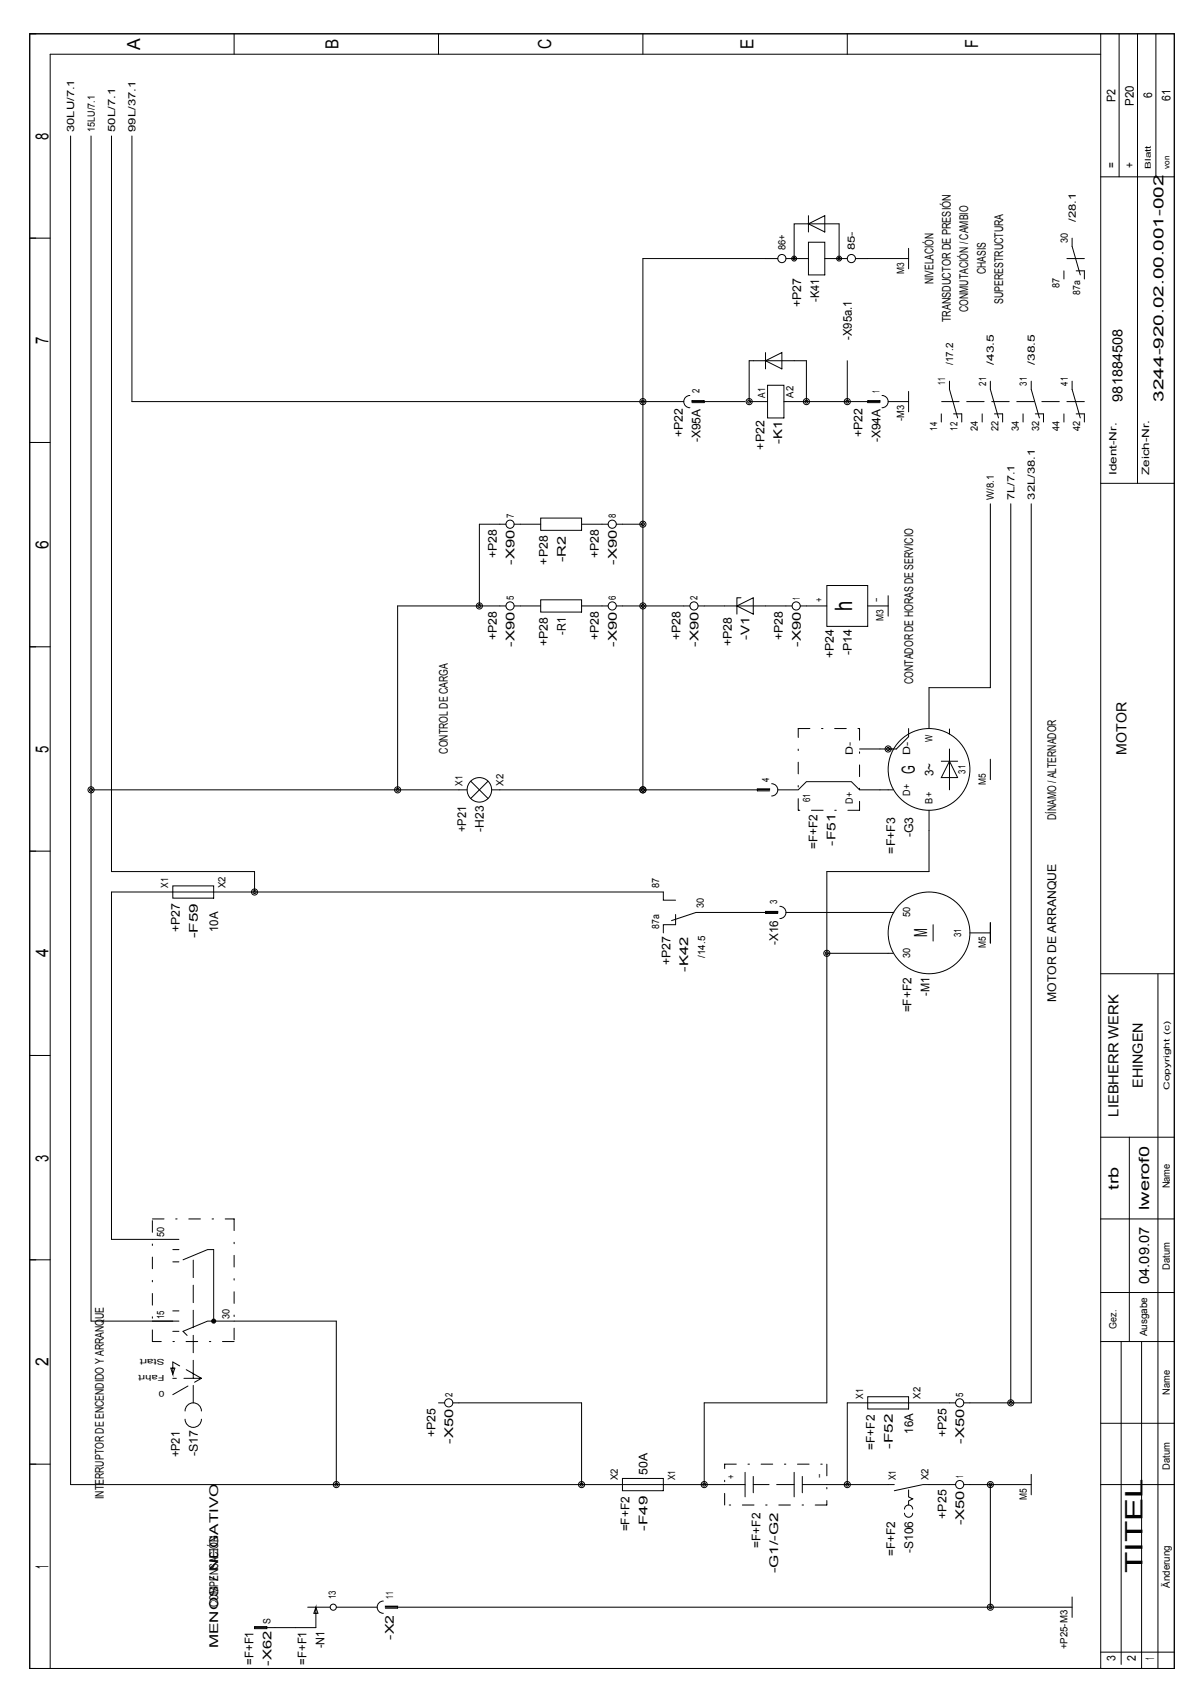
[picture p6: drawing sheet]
<svg xmlns="http://www.w3.org/2000/svg" width="210mm" height="297mm" viewBox="0 0 210 297" stroke-linecap="round" stroke-linejoin="round" font-family="sans-serif">
<defs><g id="words">
<g font-size="4.2">
<text x="150.2" y="107.8" transform="rotate(-90 150.2 107.8)">h</text>
<text x="201.4" y="277.3" transform="rotate(-90 201.4 277.3)">TITEL</text>
</g>
<g font-size="3.2">
<text x="24.7" y="8.7" transform="rotate(-90 24.7 8.7)">A</text>
<text x="59.7" y="8.6" transform="rotate(-90 59.7 8.6)">B</text>
<text x="97.1" y="8.7" transform="rotate(-90 97.1 8.7)">C</text>
<text x="132.8" y="8.6" transform="rotate(-90 132.8 8.6)">E</text>
<text x="172.4" y="8.5" transform="rotate(-90 172.4 8.5)">F</text>
<text x="8.5" y="24.7" transform="rotate(-90 8.5 24.7)">8</text>
<text x="8.5" y="60.7" transform="rotate(-90 8.5 60.7)">7</text>
<text x="8.5" y="96.7" transform="rotate(-90 8.5 96.7)">6</text>
<text x="8.5" y="132.7" transform="rotate(-90 8.5 132.7)">5</text>
<text x="161.2" y="136.4" transform="rotate(-90 161.2 136.4)">G</text>
<text x="163.4" y="165.2" transform="rotate(-90 163.4 165.2)">M</text>
<text x="8.5" y="168.8" transform="rotate(-90 8.5 168.8)">4</text>
<text x="8.5" y="204.8" transform="rotate(-90 8.5 204.8)">3</text>
<text x="8.5" y="240.8" transform="rotate(-90 8.5 240.8)">2</text>
<text x="8.5" y="276.5" transform="rotate(-90 8.5 276.5)">1</text>
</g>
<g font-size="2.5">
<text x="197.8" y="70.8" transform="rotate(-90 197.8 70.8)">981884508</text>
<text x="205" y="70.8" transform="rotate(-90 205 70.8)">3244-920.02.00.001-002</text>
<text x="198.6" y="133.1" transform="rotate(-90 198.6 133.1)">MOTOR</text>
<text x="201.4" y="191.8" transform="rotate(-90 201.4 191.8)">EHINGEN</text>
<text x="197.1" y="196.8" transform="rotate(-90 197.1 196.8)">LIEBHERR WERK</text>
<text x="197.1" y="209.7" transform="rotate(-90 197.1 209.7)">trb</text>
<text x="202.5" y="213.3" transform="rotate(-90 202.5 213.3)">lwerof0</text>
<text x="202.5" y="226.3" transform="rotate(-90 202.5 226.3)">04.09.07</text>
</g>
<g font-size="2.1">
<text x="196.6" y="18" transform="rotate(-90 196.6 18)">P2</text>
<text x="203.1" y="17.3" transform="rotate(-90 203.1 17.3)">6</text>
<text x="206.3" y="17.7" transform="rotate(-90 206.3 17.7)">61</text>
<text x="199.8" y="18.6" transform="rotate(-90 199.8 18.6)">P20</text>
<text x="196.6" y="29.6" transform="rotate(-90 196.6 29.6)">=</text>
<text x="199.8" y="29.6" transform="rotate(-90 199.8 29.6)">+</text>
<text x="144.4" y="53.2" transform="rotate(-90 144.4 53.2)">-K41</text>
<text x="164.5" y="50.1" transform="rotate(-90 164.5 50.1)">NIVELACIÓN</text>
<text x="173.7" y="48.3" transform="rotate(-90 173.7 48.3)">CHASIS</text>
<text x="176.8" y="53.6" transform="rotate(-90 176.8 53.6)">SUPERESTRUCTURA</text>
<text x="141.2" y="54.1" transform="rotate(-90 141.2 54.1)">+P27</text>
<text x="150.1" y="59.9" transform="rotate(-90 150.1 59.9)">-X95a.1</text>
<text x="167.6" y="56.8" transform="rotate(-90 167.6 56.8)">TRANSDUCTOR DE PRESIÓN</text>
<text x="170.7" y="55" transform="rotate(-90 170.7 55)">CONMUTACIÓN / CAMBIO</text>
<text x="120.3" y="77.1" transform="rotate(-90 120.3 77.1)">+P22</text>
<text x="123.5" y="78" transform="rotate(-90 123.5 78)">-X95A</text>
<text x="152" y="77.1" transform="rotate(-90 152 77.1)">+P22</text>
<text x="155.2" y="78" transform="rotate(-90 155.2 78)">-X94A</text>
<text x="134.7" y="79.3" transform="rotate(-90 134.7 79.3)">+P22</text>
<text x="137.9" y="78.4" transform="rotate(-90 137.9 78.4)">-K1</text>
<text x="87.5" y="98.4" transform="rotate(-90 87.5 98.4)">+P28</text>
<text x="90.7" y="99.6" transform="rotate(-90 90.7 99.6)">-X90</text>
<text x="96.5" y="99.5" transform="rotate(-90 96.5 99.5)">+P28</text>
<text x="99.7" y="99.1" transform="rotate(-90 99.7 99.1)">-R2</text>
<text x="105.5" y="98.4" transform="rotate(-90 105.5 98.4)">+P28</text>
<text x="108.7" y="99.6" transform="rotate(-90 108.7 99.6)">-X90</text>
<text x="87.5" y="112.8" transform="rotate(-90 87.5 112.8)">+P28</text>
<text x="96.5" y="113.9" transform="rotate(-90 96.5 113.9)">+P28</text>
<text x="99.7" y="111.9" transform="rotate(-90 99.7 111.9)">-R1</text>
<text x="105.5" y="112.8" transform="rotate(-90 105.5 112.8)">+P28</text>
<text x="120" y="112.8" transform="rotate(-90 120 112.8)">+P28</text>
<text x="129" y="113.9" transform="rotate(-90 129 113.9)">+P28</text>
<text x="132.1" y="112.8" transform="rotate(-90 132.1 112.8)">-V1</text>
<text x="138" y="112.8" transform="rotate(-90 138 112.8)">+P28</text>
<text x="90.7" y="114" transform="rotate(-90 90.7 114)">-X90</text>
<text x="108.7" y="114" transform="rotate(-90 108.7 114)">-X90</text>
<text x="123.1" y="114" transform="rotate(-90 123.1 114)">-X90</text>
<text x="141.1" y="114" transform="rotate(-90 141.1 114)">-X90</text>
<text x="147" y="116.1" transform="rotate(-90 147 116.1)">+P24</text>
<text x="150.1" y="115.5" transform="rotate(-90 150.1 115.5)">-P14</text>
<text x="160.9" y="120.6" transform="rotate(-90 160.9 120.6)">CONTADOR DE HORAS DE SERVICIO</text>
<text x="78.9" y="132.8" transform="rotate(-90 78.9 132.8)">CONTROL DE CARGA</text>
<text x="164.5" y="136.8" transform="rotate(-90 164.5 136.8)">3~</text>
<text x="82.1" y="146.7" transform="rotate(-90 82.1 146.7)">+P21</text>
<text x="85.3" y="146.6" transform="rotate(-90 85.3 146.6)">-H23</text>
<text x="144.1" y="149.7" transform="rotate(-90 144.1 149.7)">=F+F2</text>
<text x="147.2" y="149.1" transform="rotate(-90 147.2 149.1)">-F51</text>
<text x="160.9" y="147.6" transform="rotate(-90 160.9 147.6)">-G3</text>
<text x="186.1" y="144.5" transform="rotate(-90 186.1 144.5)">DÍNAMO / ALTERNADOR</text>
<text x="157.8" y="150.5" transform="rotate(-90 157.8 150.5)">=F+F3</text>
<text x="31.7" y="164.4" transform="rotate(-90 31.7 164.4)">+P27</text>
<text x="34.9" y="165.4" transform="rotate(-90 34.9 165.4)">-F59</text>
<text x="38.5" y="164.3" transform="rotate(-90 38.5 164.3)">10A</text>
<text x="137.2" y="166.6" transform="rotate(-90 137.2 166.6)">-X16</text>
<text x="118.2" y="170.1" transform="rotate(-90 118.2 170.1)">+P27</text>
<text x="121.3" y="171.3" transform="rotate(-90 121.3 171.3)">-K42</text>
<text x="160.7" y="178.5" transform="rotate(-90 160.7 178.5)">=F+F2</text>
<text x="163.8" y="175.5" transform="rotate(-90 163.8 175.5)">-M1</text>
<text x="186.1" y="176.6" transform="rotate(-90 186.1 176.6)">MOTOR DE ARRANQUE</text>
<text x="31.7" y="256.9" transform="rotate(-90 31.7 256.9)">+P21</text>
<text x="34.9" y="256.7" transform="rotate(-90 34.9 256.7)">-S17</text>
<text x="76.7" y="253.3" transform="rotate(-90 76.7 253.3)">+P25</text>
<text x="79.9" y="254.5" transform="rotate(-90 79.9 254.5)">-X50</text>
<text x="154.2" y="255.6" transform="rotate(-90 154.2 255.6)">=F+F2</text>
<text x="157.3" y="255.4" transform="rotate(-90 157.3 255.4)">-F52</text>
<text x="160.9" y="252.7" transform="rotate(-90 160.9 252.7)">16A</text>
<text x="166.8" y="253.3" transform="rotate(-90 166.8 253.3)">+P25</text>
<text x="169.9" y="254.5" transform="rotate(-90 169.9 254.5)">-X50</text>
<text x="114.1" y="260" transform="rotate(-90 114.1 260)">50A</text>
<text x="18.3" y="264.2" transform="rotate(-90 18.3 264.2)">INTERRUPTOR DE ENCENDIDO Y ARRANQUE</text>
<text x="111" y="270" transform="rotate(-90 111 270)">=F+F2</text>
<text x="114.1" y="269.9" transform="rotate(-90 114.1 269.9)">-F49</text>
<text x="166.8" y="267.7" transform="rotate(-90 166.8 267.7)">+P25</text>
<text x="169.9" y="268.9" transform="rotate(-90 169.9 268.9)">-X50</text>
<text x="134" y="272.9" transform="rotate(-90 134 272.9)">=F+F2</text>
<text x="157.8" y="274.3" transform="rotate(-90 157.8 274.3)">=F+F2</text>
<text x="160.9" y="273.8" transform="rotate(-90 160.9 273.8)">-S106</text>
<text x="137.2" y="277.4" transform="rotate(-90 137.2 277.4)">-G1/-G2</text>
<text x="38.5" y="283.3" transform="rotate(-90 38.5 283.3)">COMPENSACIÓN</text>
<text x="38.5" y="290.5" transform="rotate(-90 38.5 290.5)">MENOS / NEGATIVO</text>
<text x="44.7" y="293.5" transform="rotate(-90 44.7 293.5)">=F+F1</text>
<text x="47.8" y="293.6" transform="rotate(-90 47.8 293.6)">-X62</text>
<text x="54" y="293.5" transform="rotate(-90 54 293.5)">=F+F1</text>
<text x="57.2" y="290.5" transform="rotate(-90 57.2 290.5)">-N1</text>
<text x="69.4" y="289" transform="rotate(-90 69.4 289)">-X2</text>
<text x="196.6" y="292.9" transform="rotate(-90 196.6 292.9)">3</text>
<text x="200.2" y="292.8" transform="rotate(-90 200.2 292.8)">2</text>
<text x="203.4" y="292.6" transform="rotate(-90 203.4 292.6)">1</text>
</g>
<g font-size="1.8">
<text x="13.1" y="23.2" transform="rotate(-90 13.1 23.2)">30LU/7.1</text>
<text x="16.7" y="23.2" transform="rotate(-90 16.7 23.2)">15LU/7.1</text>
<text x="20.3" y="23.2" transform="rotate(-90 20.3 23.2)">50L/7.1</text>
<text x="23.9" y="23.2" transform="rotate(-90 23.9 23.2)">99L/37.1</text>
<text x="189.6" y="39.1" transform="rotate(-90 189.6 39.1)">/28.1</text>
<text x="138.4" y="44.1" transform="rotate(-90 138.4 44.1)">86+</text>
<text x="150.7" y="44.1" transform="rotate(-90 150.7 44.1)">85-</text>
<text x="188.2" y="42.9" transform="rotate(-90 188.2 42.9)">30</text>
<text x="159.3" y="48.3" transform="rotate(-90 159.3 48.3)">M3</text>
<text x="186.8" y="50.8" transform="rotate(-90 186.8 50.8)">87</text>
<text x="190.4" y="52" transform="rotate(-90 190.4 52)">87a</text>
<text x="168" y="64.3" transform="rotate(-90 168 64.3)">/17.2</text>
<text x="175.2" y="64.3" transform="rotate(-90 175.2 64.3)">/43.5</text>
<text x="182.4" y="64.3" transform="rotate(-90 182.4 64.3)">/38.5</text>
<text x="123.3" y="69.4" transform="rotate(-90 123.3 69.4)">2</text>
<text x="134.9" y="70.1" transform="rotate(-90 134.9 70.1)">A1</text>
<text x="139.8" y="70.1" transform="rotate(-90 139.8 70.1)">A2</text>
<text x="155" y="69.4" transform="rotate(-90 155 69.4)">1</text>
<text x="166.6" y="67.9" transform="rotate(-90 166.6 67.9)">11</text>
<text x="173.8" y="68" transform="rotate(-90 173.8 68)">21</text>
<text x="181" y="68" transform="rotate(-90 181 68)">31</text>
<text x="188.2" y="68" transform="rotate(-90 188.2 68)">41</text>
<text x="159.3" y="74.2" transform="rotate(-90 159.3 74.2)">-M3</text>
<text x="165.1" y="75.9" transform="rotate(-90 165.1 75.9)">14</text>
<text x="168.7" y="75.9" transform="rotate(-90 168.7 75.9)">12</text>
<text x="172.3" y="76" transform="rotate(-90 172.3 76)">24</text>
<text x="175.9" y="76" transform="rotate(-90 175.9 76)">22</text>
<text x="179.5" y="76" transform="rotate(-90 179.5 76)">34</text>
<text x="183.2" y="76" transform="rotate(-90 183.2 76)">32</text>
<text x="186.8" y="76" transform="rotate(-90 186.8 76)">44</text>
<text x="190.4" y="76" transform="rotate(-90 190.4 76)">42</text>
<text x="196.8" y="83.8" transform="rotate(-90 196.8 83.8)">Ident-Nr.</text>
<text x="202.6" y="83.8" transform="rotate(-90 202.6 83.8)">Zeich-Nr.</text>
<text x="175.2" y="88.1" transform="rotate(-90 175.2 88.1)">W/8.1</text>
<text x="178.8" y="88.1" transform="rotate(-90 178.8 88.1)">7L/7.1</text>
<text x="182.4" y="88.1" transform="rotate(-90 182.4 88.1)">32L/38.1</text>
<text x="90.5" y="91.3" transform="rotate(-90 90.5 91.3)">7</text>
<text x="108.5" y="91.3" transform="rotate(-90 108.5 91.3)">8</text>
<text x="90.5" y="105.7" transform="rotate(-90 90.5 105.7)">5</text>
<text x="108.5" y="105.7" transform="rotate(-90 108.5 105.7)">6</text>
<text x="122.9" y="105.7" transform="rotate(-90 122.9 105.7)">2</text>
<text x="141" y="105.7" transform="rotate(-90 141 105.7)">1</text>
<text x="145" y="106.1" transform="rotate(-90 145 106.1)">+</text>
<text x="155" y="106.1" transform="rotate(-90 155 106.1)">-</text>
<text x="155.7" y="109.5" transform="rotate(-90 155.7 109.5)">M3</text>
<text x="164.4" y="130.8" transform="rotate(-90 164.4 130.8)">W</text>
<text x="135.6" y="137.8" transform="rotate(-90 135.6 137.8)">4</text>
<text x="150.3" y="133.2" transform="rotate(-90 150.3 133.2)">D-</text>
<text x="160.4" y="133.2" transform="rotate(-90 160.4 133.2)">D-</text>
<text x="170.1" y="136.4" transform="rotate(-90 170.1 136.4)">31</text>
<text x="81.5" y="138.5" transform="rotate(-90 81.5 138.5)">X1</text>
<text x="88.7" y="138.5" transform="rotate(-90 88.7 138.5)">X2</text>
<text x="142.8" y="141.4" transform="rotate(-90 142.8 141.4)">61</text>
<text x="150.3" y="141.7" transform="rotate(-90 150.3 141.7)">D+</text>
<text x="160.4" y="140.3" transform="rotate(-90 160.4 140.3)">D+</text>
<text x="164.4" y="141.7" transform="rotate(-90 164.4 141.7)">B+</text>
<text x="173.7" y="138.3" transform="rotate(-90 173.7 138.3)">M5</text>
<text x="29.7" y="156.5" transform="rotate(-90 29.7 156.5)">X1</text>
<text x="39.7" y="156.5" transform="rotate(-90 39.7 156.5)">X2</text>
<text x="116.2" y="156.5" transform="rotate(-90 116.2 156.5)">87</text>
<text x="124" y="160.1" transform="rotate(-90 124 160.1)">30</text>
<text x="137" y="159.4" transform="rotate(-90 137 159.4)">3</text>
<text x="160.4" y="161.7" transform="rotate(-90 160.4 161.7)">50</text>
<text x="116.2" y="163.7" transform="rotate(-90 116.2 163.7)">87a</text>
<text x="169.4" y="165.2" transform="rotate(-90 169.4 165.2)">31</text>
<text x="173.7" y="167.2" transform="rotate(-90 173.7 167.2)">M5</text>
<text x="124.3" y="168.8" transform="rotate(-90 124.3 168.8)">/14.5</text>
<text x="160.4" y="168.9" transform="rotate(-90 160.4 168.9)">30</text>
<text x="206.2" y="209.5" transform="rotate(-90 206.2 209.5)">Name</text>
<text x="28.9" y="218.1" transform="rotate(-90 28.9 218.1)">50</text>
<text x="206.2" y="223.8" transform="rotate(-90 206.2 223.8)">Datum</text>
<text x="28.9" y="232.5" transform="rotate(-90 28.9 232.5)">15</text>
<text x="40.5" y="232.5" transform="rotate(-90 40.5 232.5)">30</text>
<text x="196.8" y="234.2" transform="rotate(-90 196.8 234.2)">Gez.</text>
<text x="202.2" y="235.6" transform="rotate(-90 202.2 235.6)">Ausgabe</text>
<text x="206.2" y="245.9" transform="rotate(-90 206.2 245.9)">Name</text>
<text x="79.7" y="246.2" transform="rotate(-90 79.7 246.2)">2</text>
<text x="152.1" y="246.6" transform="rotate(-90 152.1 246.6)">X1</text>
<text x="162.2" y="246.6" transform="rotate(-90 162.2 246.6)">X2</text>
<text x="169.8" y="246.2" transform="rotate(-90 169.8 246.2)">5</text>
<text x="108.9" y="261" transform="rotate(-90 108.9 261)">X2</text>
<text x="119" y="261" transform="rotate(-90 119 261)">X1</text>
<text x="129.4" y="260.7" transform="rotate(-90 129.4 260.7)">+</text>
<text x="144.9" y="260.6" transform="rotate(-90 144.9 260.6)">-</text>
<text x="157.9" y="261" transform="rotate(-90 157.9 261)">X1</text>
<text x="163.7" y="261" transform="rotate(-90 163.7 261)">X2</text>
<text x="169.8" y="260.6" transform="rotate(-90 169.8 260.6)">1</text>
<text x="206.2" y="259.1" transform="rotate(-90 206.2 259.1)">Datum</text>
<text x="180.9" y="264.4" transform="rotate(-90 180.9 264.4)">M5</text>
<text x="59.2" y="281.9" transform="rotate(-90 59.2 281.9)">13</text>
<text x="69.3" y="281.9" transform="rotate(-90 69.3 281.9)">11</text>
<text x="206.2" y="279.9" transform="rotate(-90 206.2 279.9)">Änderung</text>
<text x="47.7" y="286.2" transform="rotate(-90 47.7 286.2)">S</text>
<text x="188.1" y="290.8" transform="rotate(-90 188.1 290.8)">+P25-M3</text>
</g>
<g font-size="1.4">
<text x="202.9" y="29.7" transform="rotate(-90 202.9 29.7)">Blatt</text>
<text x="206.1" y="29.7" transform="rotate(-90 206.1 29.7)">von</text>
<text x="206.1" y="192.1" transform="rotate(-90 206.1 192.1)">Copyright (c)</text>
<text x="29" y="239.5" transform="rotate(-180 29 239.5)">Start</text>
<text x="29" y="245.3" transform="rotate(-180 29 245.3)">0</text>
<text x="29" y="242.4" transform="rotate(-180 29 242.4)">Fahrt</text>
</g>
</g></defs>
<g fill="none" stroke="#000" stroke-width=".18">
<path d="M5.2 6h201.8v288.1h-201.8zM41.3 6v3.6M77.3 6v3.6M113.3 6v3.6M149.3 6v3.6M194 9.6h-185.2v284.5M194 6v288.1M197.2 6v25.2M200.5 6v79.2M203.7 6v25.2M12.4 24v237.7h118.9M16 24v208.9h15.5"/>
<path d="M19.6 24v129.6h25.3v3.6M23.3 24v46.8h97.2M142.5 38v2.9M142.5 39.5l2.9-1.5v2.9zM194 31.2h13M8.8 42h-3.6M137.1 45.6h-23.8v93.6M138.5 45.6h4M142.5 42.7h2.9v5.8h-2.9zM145.4 45.6h3.9M147.9 45.6v-6.1h-7.9v6.1M160.1 43.8v3.6"/>
<path d="M160.1 45.6h-9.3M187.5 47.7v1.5M188.9 42v1.4l1.5 5.1M189.7 47.7h1.4v1.5M8.8 78h-3.6M121.6 69.7a1.08 1.08 0 0 0-1.1 1.1 1.08 1.08 0 0 0 1.1 1.1M131.3 70.8h-9.4v-.2h2.2v.4h-2.2M134.9 62.2v2.8M134.9 63.6l2.9-1.4v2.8zM135.3 67.9h2.9v5.8h-2.9zM138.2 70.8h16.9v-.2h-2.2v.4h2.2M142.1 70.8v-7.2h-10.1v7.2h3.3"/>
<path d="M149.3 63.6v7.2M155.4 69.7a1.08 1.08 0 0 1 1.1 1.1 1.08 1.08 0 0 1-1.1 1.1M156.5 70.8h3.6M160.1 69v3.6M165.9 73v1.4M167.3 67.2v1.4l1.5 5.1M168.1 73h1.4v1.4M173.1 73v1.4M174.5 67.2v1.4l1.5 5.1M175.3 73h1.4v1.4M180.3 73v1.4M181.7 67.2v1.4l1.5 5.1"/>
<path d="M182.5 73h1.4v1.4M187.5 73v1.4M188.9 67.2v1.4l1.5 5.1M189.7 73h1.4v1.4M89.2 92.4h-4.7v14.4M95.3 92.4h-4.7M95.3 91.3h7.2v2.2h-7.2zM102.5 92.4h4.7M113.3 92.4h-4.7M174.5 88.8v32.4h-10.8v7.2M178.1 88.8v158.5M181.7 88.8v158.5h-11.8"/>
<path d="M194 85.2h13M8.8 114h-3.6M70.1 106.8v32.4M70.1 106.8h19.1M95.3 106.8h-4.7M95.3 105.7h7.2v2.2h-7.2zM102.5 106.8h4.7M108.6 106.8h13M123 106.8h16.6M129.9 106.8l2.9-1.4v2.9zM130.6 105.4h-.7v2.9M145.7 106.8h-4.7"/>
<path d="M145.7 103.2h7.2v7.2h-7.2zM152.9 106.8h3.6M156.5 105v3.6M16 139.2h66.3M83 137.7l3 3.1M86 137.7l-3 3.1M86.6 139.2h49v-.1h-2.1v.3h2.1M136 138.2a1.08 1.08 0 0 1 1.1 1 1.08 1.08 0 0 1-1.1 1.1M156.5 132h1M157.2 132h-5.7M157.4 139.2h-5.9l-1.5-1.4h-7.9l-1.4 1.4h-3.6M160.1 129.5v.4l-2.1 2.1h-.4"/>
<path d="M160.1 128.4v1M165.9 134.2h2.9M167.3 134.2l1.5 2.9h-2.9zM167.3 128.5v.9M167.3 132v7.2M174.5 133.8v3.6M8.8 150h-3.6M30.5 156.2h7.2v2.1h-7.2zM119.1 158.7h-2.2v-1.5h-97.3v61.3h11.9M137.4 159.8a1.08 1.08 0 0 1 1.1 1.1 1.08 1.08 0 0 1-1.1 1M163.7 142.8v10.8h-18v93.7h-21.6v14.4M119.1 161.2v1.8h-2.2v1.5"/>
<path d="M137.1 161h-2.2v-.3h2.2v.2h-14.4l-4.4 1.4M145.7 168.1h11.7M157.5 160.9h-19M164.5 163v2.9M170.9 164.5h3.6M174.5 162.7v3.6M194 171.7h13M204.1 171.7v122.4M8.8 186.1h-3.6M194 214.9h13M194 200.5h13M199 200.5v36"/>
<path d="M8.8 222.1h-3.6M30.5 234.7h1M30.5 231.1h1M30.5 222.4h1M30.5 220.3h1M32.3 222.1l4.3-1.8h1.1v12.6M33 235.4l-.7-.7 4.3-1.8h22.7v28.8M194 236.5h13M194 227.8h13M197.6 236.5v56.9M201.2 236.5v57.6M8.8 258.1h-3.6"/>
<path d="M30.5 240.1v2.2l-.4-1.1h.7l-.3 1.1M32.6 248.7a1.44 1.44 0 0 1 1.5-1.4 1.44 1.44 0 0 1 1.4 1.4M32.6 250.2a1.44 1.44 0 0 0 1.5 1.4 1.44 1.44 0 0 0 1.4-1.4M77.3 247.3h1.1M79.8 247.3h22.7v14.4M131.3 259.5v4.4M140 259.5v4.4M152.9 246.2h7.2v2.2h-7.2zM168.4 247.3h-19.1v14.4M181.7 259.9v3.6M194 250.9h13M109.7 260.6h7.2v2.2h-7.2z"/>
<path d="M132.8 260.3v2.9M141.4 260.3v2.9M157.6 261.7h-16.2M159.4 266.8a.72 .72 0 0 0 .7 .7 .72 .72 0 0 0 .8-.7M159.4 266a.72 .72 0 0 1 .7-.7 .72 .72 0 0 1 .8 .7M160.1 263.9l.8 .3-.8 .4v.7M168.4 261.7h-5.7l-5.1 1.1M169.9 261.7h11.8M174.5 261.7v21.6M194 261.7h13M44.9 286.7h2.1v.4h-2.1zM54.2 283.3h4"/>
<path d="M55.7 283.3l.3 1.1h-.7l.4-1.1v3.6h-10.8M59.3 283.3h7.2M67.6 282.2a1.08 1.08 0 0 0-1.1 1.1 1.08 1.08 0 0 0 1.1 1.1M188.9 283.3h-121v-.2h2.2v.4h-2.2M188.9 281.5v3.6M194 291.2h13"/>
<circle cx="137.8" cy="45.6" r=".72"/>
<circle cx="140" cy="45.6" r=".22"/>
<circle cx="140" cy="45.6" r=".43"/>
<circle cx="147.9" cy="45.6" r=".22"/>
<circle cx="147.9" cy="45.6" r=".43"/>
<circle cx="150" cy="45.6" r=".72"/>
<circle cx="113.3" cy="70.8" r=".54"/>
<circle cx="113.3" cy="70.8" r=".27"/>
<circle cx="132" cy="70.8" r=".54"/>
<circle cx="132" cy="70.8" r=".27"/>
<circle cx="142.1" cy="70.8" r=".54"/>
<circle cx="142.1" cy="70.8" r=".27"/>
<circle cx="149.3" cy="70.8" r=".54"/>
<circle cx="149.3" cy="70.8" r=".27"/>
<circle cx="89.9" cy="92.4" r=".72"/>
<circle cx="107.9" cy="92.4" r=".72"/>
<circle cx="113.3" cy="92.4" r=".54"/>
<circle cx="113.3" cy="92.4" r=".27"/>
<circle cx="84.5" cy="106.8" r=".27"/>
<circle cx="84.5" cy="106.8" r=".54"/>
<circle cx="89.9" cy="106.8" r=".72"/>
<circle cx="107.9" cy="106.8" r=".72"/>
<circle cx="113.3" cy="106.8" r=".54"/>
<circle cx="113.3" cy="106.8" r=".27"/>
<circle cx="122.3" cy="106.8" r=".72"/>
<circle cx="140.3" cy="106.8" r=".72"/>
<circle cx="16" cy="139.2" r=".54"/>
<circle cx="16" cy="139.2" r=".27"/>
<circle cx="70.1" cy="139.2" r=".27"/>
<circle cx="70.1" cy="139.2" r=".54"/>
<circle cx="84.5" cy="139.2" r="2.16"/>
<circle cx="113.3" cy="139.2" r=".27"/>
<circle cx="113.3" cy="139.2" r=".54"/>
<circle cx="156.5" cy="132" r=".54"/>
<circle cx="156.5" cy="132" r=".27"/>
<circle cx="163.7" cy="135.6" r="7.2"/>
<circle cx="44.9" cy="157.2" r=".54"/>
<circle cx="44.9" cy="157.2" r=".27"/>
<circle cx="145.7" cy="168.1" r=".54"/>
<circle cx="145.7" cy="168.1" r=".27"/>
<circle cx="163.7" cy="164.5" r="7.2"/>
<circle cx="37.7" cy="232.9" r=".22"/>
<circle cx="37.7" cy="232.9" r=".36"/>
<circle cx="37.7" cy="232.9" r=".14"/>
<circle cx="79.1" cy="247.3" r=".72"/>
<circle cx="169.1" cy="247.3" r=".72"/>
<circle cx="178.1" cy="247.3" r=".54"/>
<circle cx="178.1" cy="247.3" r=".27"/>
<circle cx="59.3" cy="261.7" r=".54"/>
<circle cx="59.3" cy="261.7" r=".27"/>
<circle cx="102.5" cy="261.7" r=".54"/>
<circle cx="102.5" cy="261.7" r=".27"/>
<circle cx="124.1" cy="261.7" r=".27"/>
<circle cx="124.1" cy="261.7" r=".54"/>
<circle cx="149.3" cy="261.7" r=".27"/>
<circle cx="149.3" cy="261.7" r=".54"/>
<circle cx="169.1" cy="261.7" r=".72"/>
<circle cx="174.5" cy="261.7" r=".27"/>
<circle cx="174.5" cy="261.7" r=".54"/>
<circle cx="58.7" cy="283.3" r=".54"/>
<circle cx="174.5" cy="283.3" r=".27"/>
<circle cx="174.5" cy="283.3" r=".54"/>
</g>
<path d="M140.7 128.4h10.8M151.5 128.4v14.4M140.7 142.8v-14.4M151.5 142.8h-10.8M26.9 214.9h14.4M41.3 214.9v21.6M26.9 236.5v-21.6M41.3 236.5h-14.4M127.7 258.1h18M145.7 258.1v7.2M127.7 265.3v-7.2M145.7 265.3h-18" fill="none" stroke="#000" stroke-width=".18" stroke-dasharray="2.1 2.1 .3 2.1"/>
<path d="M191.1 45.6h-4.3M191.1 70.8h-25.9M30.5 245.9l5-2.9M34.1 247.3v-25.2M35.5 243h-5M35.5 243l-5-2.9M140 261.7h-7.2M160.1 263.9v-1.3" fill="none" stroke="#000" stroke-width=".18" stroke-dasharray="3.1 1.3"/>
<use href="#words"/>
</svg>
